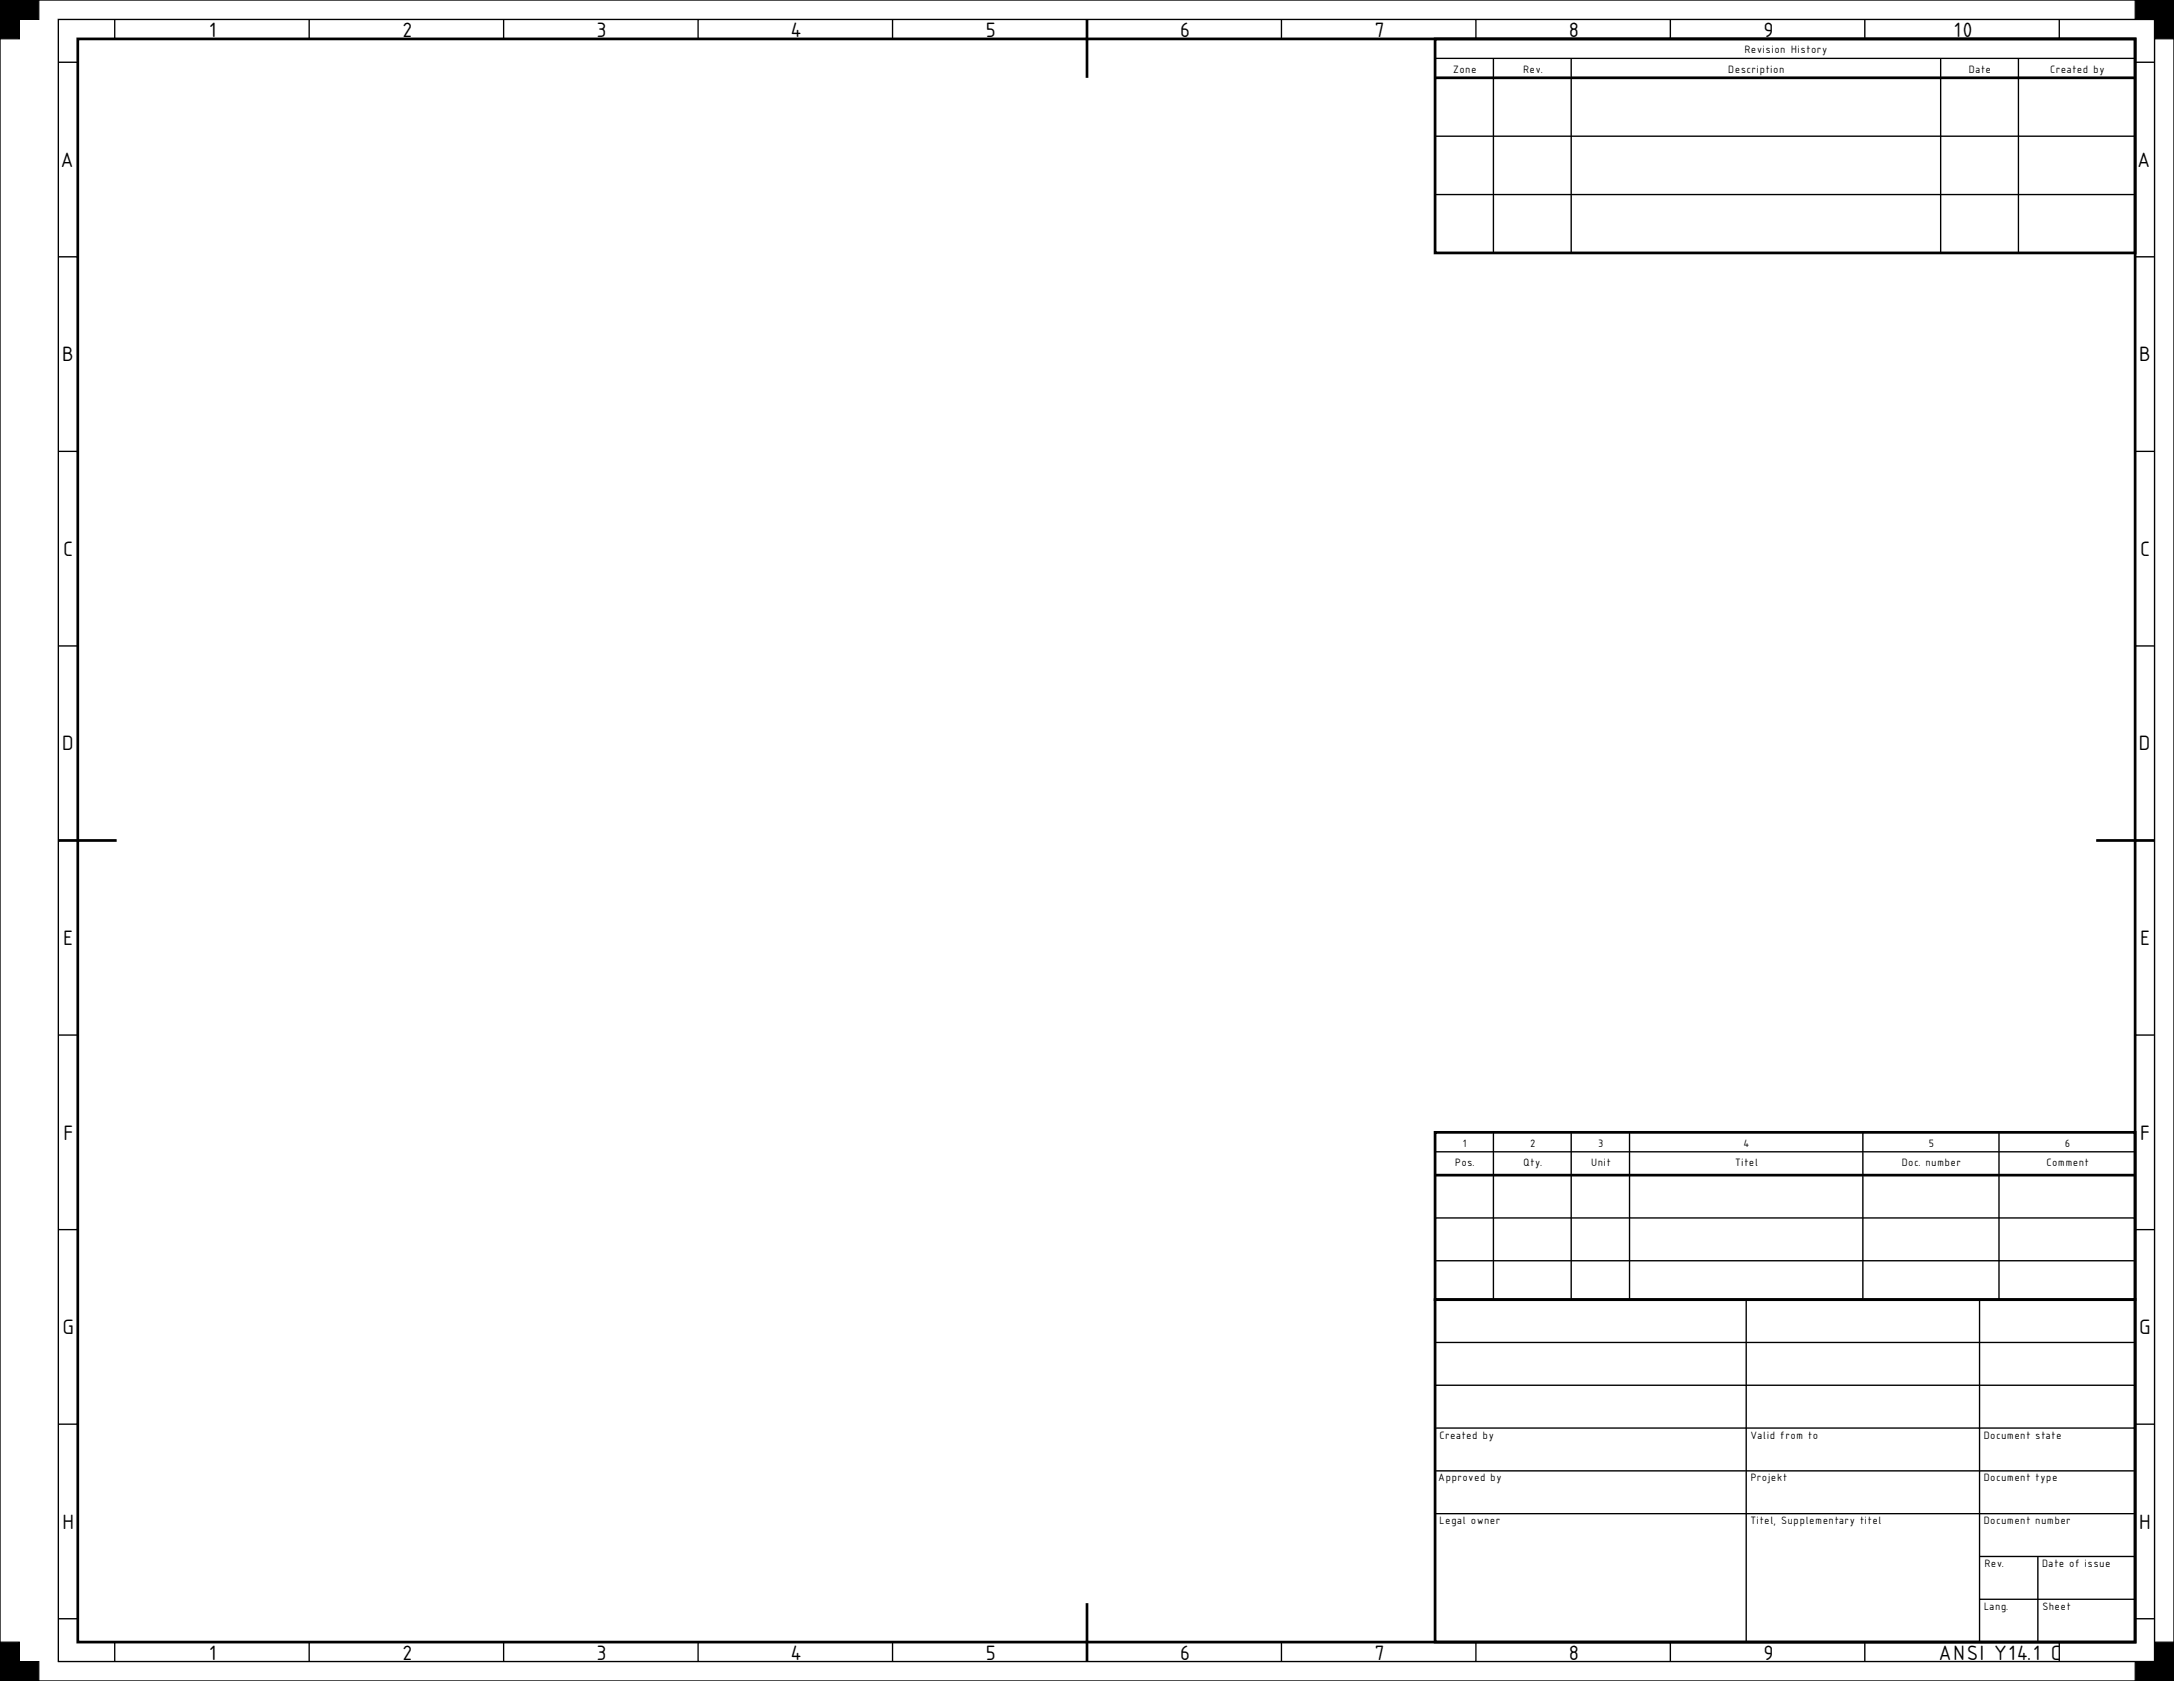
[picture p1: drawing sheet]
<svg xmlns="http://www.w3.org/2000/svg" width="559mm" height="432mm" viewBox="0 0 559 432" stroke-linecap="round" stroke-linejoin="round" font-family="sans-serif">
<defs><g id="words">
<g font-size="5">
<text x="53.3" y="9.6">1</text>
<text x="103.1" y="9.6">2</text>
<text x="153.1" y="9.6">3</text>
<text x="203.1" y="9.6">4</text>
<text x="253" y="9.6">5</text>
<text x="303" y="9.6">6</text>
<text x="353.1" y="9.6">7</text>
<text x="403" y="9.6">8</text>
<text x="453" y="9.6">9</text>
<text x="501.9" y="9.6">10</text>
<text x="15.7" y="42.8">A</text>
<text x="549.7" y="42.8">A</text>
<text x="15.6" y="92.8">B</text>
<text x="549.6" y="92.8">B</text>
<text x="15.8" y="142.8">C</text>
<text x="549.8" y="142.8">C</text>
<text x="15.6" y="192.8">D</text>
<text x="549.6" y="192.8">D</text>
<text x="15.8" y="242.8">E</text>
<text x="549.8" y="242.8">E</text>
<text x="15.7" y="292.8">F</text>
<text x="549.7" y="292.8">F</text>
<text x="15.5" y="342.8">G</text>
<text x="549.5" y="342.8">G</text>
<text x="15.5" y="392.8">H</text>
<text x="549.5" y="392.8">H</text>
<text x="53.3" y="426.6">1</text>
<text x="103.1" y="426.6">2</text>
<text x="153.1" y="426.6">3</text>
<text x="203.1" y="426.6">4</text>
<text x="253" y="426.6">5</text>
<text x="303" y="426.6">6</text>
<text x="353.1" y="426.6">7</text>
<text x="403" y="426.6">8</text>
<text x="453" y="426.6">9</text>
<text x="498.6" y="426.6">ANSI Y14.1 C</text>
</g>
<g font-size="2.6">
<text x="448.2" y="13.7">Revision History</text>
<text x="373.4" y="18.7">Zone</text>
<text x="391.3" y="18.7">Rev.</text>
<text x="444.2" y="18.7">Description</text>
<text x="506.1" y="18.7">Date</text>
<text x="526.9" y="18.7">Created by</text>
<text x="373.9" y="299.7">Pos.</text>
<text x="375.9" y="294.7">1</text>
<text x="391.5" y="299.7">Qty.</text>
<text x="393.3" y="294.7">2</text>
<text x="408.9" y="299.7">Unit</text>
<text x="410.8" y="294.7">3</text>
<text x="446" y="299.7">Titel</text>
<text x="448.3" y="294.7">4</text>
<text x="488.8" y="299.7">Doc. number</text>
<text x="495.7" y="294.7">5</text>
<text x="525.9" y="299.7">Comment</text>
<text x="530.7" y="294.7">6</text>
<text x="369.9" y="369.7">Created by</text>
<text x="449.9" y="369.7">Valid from to</text>
<text x="509.9" y="369.7">Document state</text>
<text x="369.9" y="380.7">Approved by</text>
<text x="449.9" y="380.7">Projekt</text>
<text x="509.9" y="380.7">Document type</text>
<text x="369.9" y="391.7">Legal owner</text>
<text x="449.9" y="391.7">Titel, Supplementary titel</text>
<text x="509.9" y="391.7">Document number</text>
<text x="509.9" y="402.7">Rev.</text>
<text x="524.9" y="402.7">Date of issue</text>
<text x="509.9" y="413.7">Lang.</text>
<text x="524.9" y="413.7">Sheet</text>
</g>
</g></defs>
<g fill="#000" stroke="#000" stroke-width=".26">
<path d="M0 0h5v10h-5z" fill-rule="evenodd"/>
<path d="M0 0h10v5h-10z" fill-rule="evenodd"/>
<path d="M554 0h5v10h-5z" fill-rule="evenodd"/>
<path d="M549 0h10v5h-10z" fill-rule="evenodd"/>
<path d="M0 422h5v10h-5z" fill-rule="evenodd"/>
<path d="M0 427h10v5h-10z" fill-rule="evenodd"/>
<path d="M554 422h5v10h-5z" fill-rule="evenodd"/>
<path d="M549 427h10v5h-10z" fill-rule="evenodd"/>
</g>
<g fill="none" stroke="#000" stroke-width=".35">
<path d="M0 0h559v432h-559zM15 5h539v422h-539zM15 16h5M29.5 5v5M79.5 5v5M129.5 5v5M179.5 5v5M229.5 5v5M329.5 5v5M369 15h180M379.5 5v5M384 15v50"/>
<path d="M404 15v50M429.5 5v5M479.5 5v5M499 15v50M519 15v50M529.5 5v5M549 16h5M369 20h180M369 35h180M369 50h180M15 66h5M549 66h5"/>
<path d="M15 116h5M549 116h5M15 166h5M549 166h5M15 266h5M549 266h5M369 296h180M384 291v43M404 291v43M419 291v43M479 291v43M514 291v43"/>
<path d="M15 316h5M369 313h180M549 316h5M369 324h180M449 334v88M509 334v88M369 356h180M369 345h180M15 366h5M369 378h180M369 367h180M549 366h5"/>
<path d="M369 389h180M15 416h5M509 411h40M509 400h40M524 400v22M549 416h5M29.5 422v5M79.5 422v5M129.5 422v5M179.5 422v5M229.5 422v5M329.5 422v5"/>
<path d="M379.5 422v5M429.5 422v5M479.5 422v5M529.5 422v5"/>
</g>
<path d="M20 10h529v412h-529zM279.5 5v15M369 10h180v55h-180zM369 20h180M15 216h15M539 216h15M369 291h180v43h-180zM369 302h180M369 334h180v88h-180zM279.5 412v15" fill="none" stroke="#000" stroke-width=".7" stroke-linecap="butt"/>
<use href="#words"/>
</svg>
